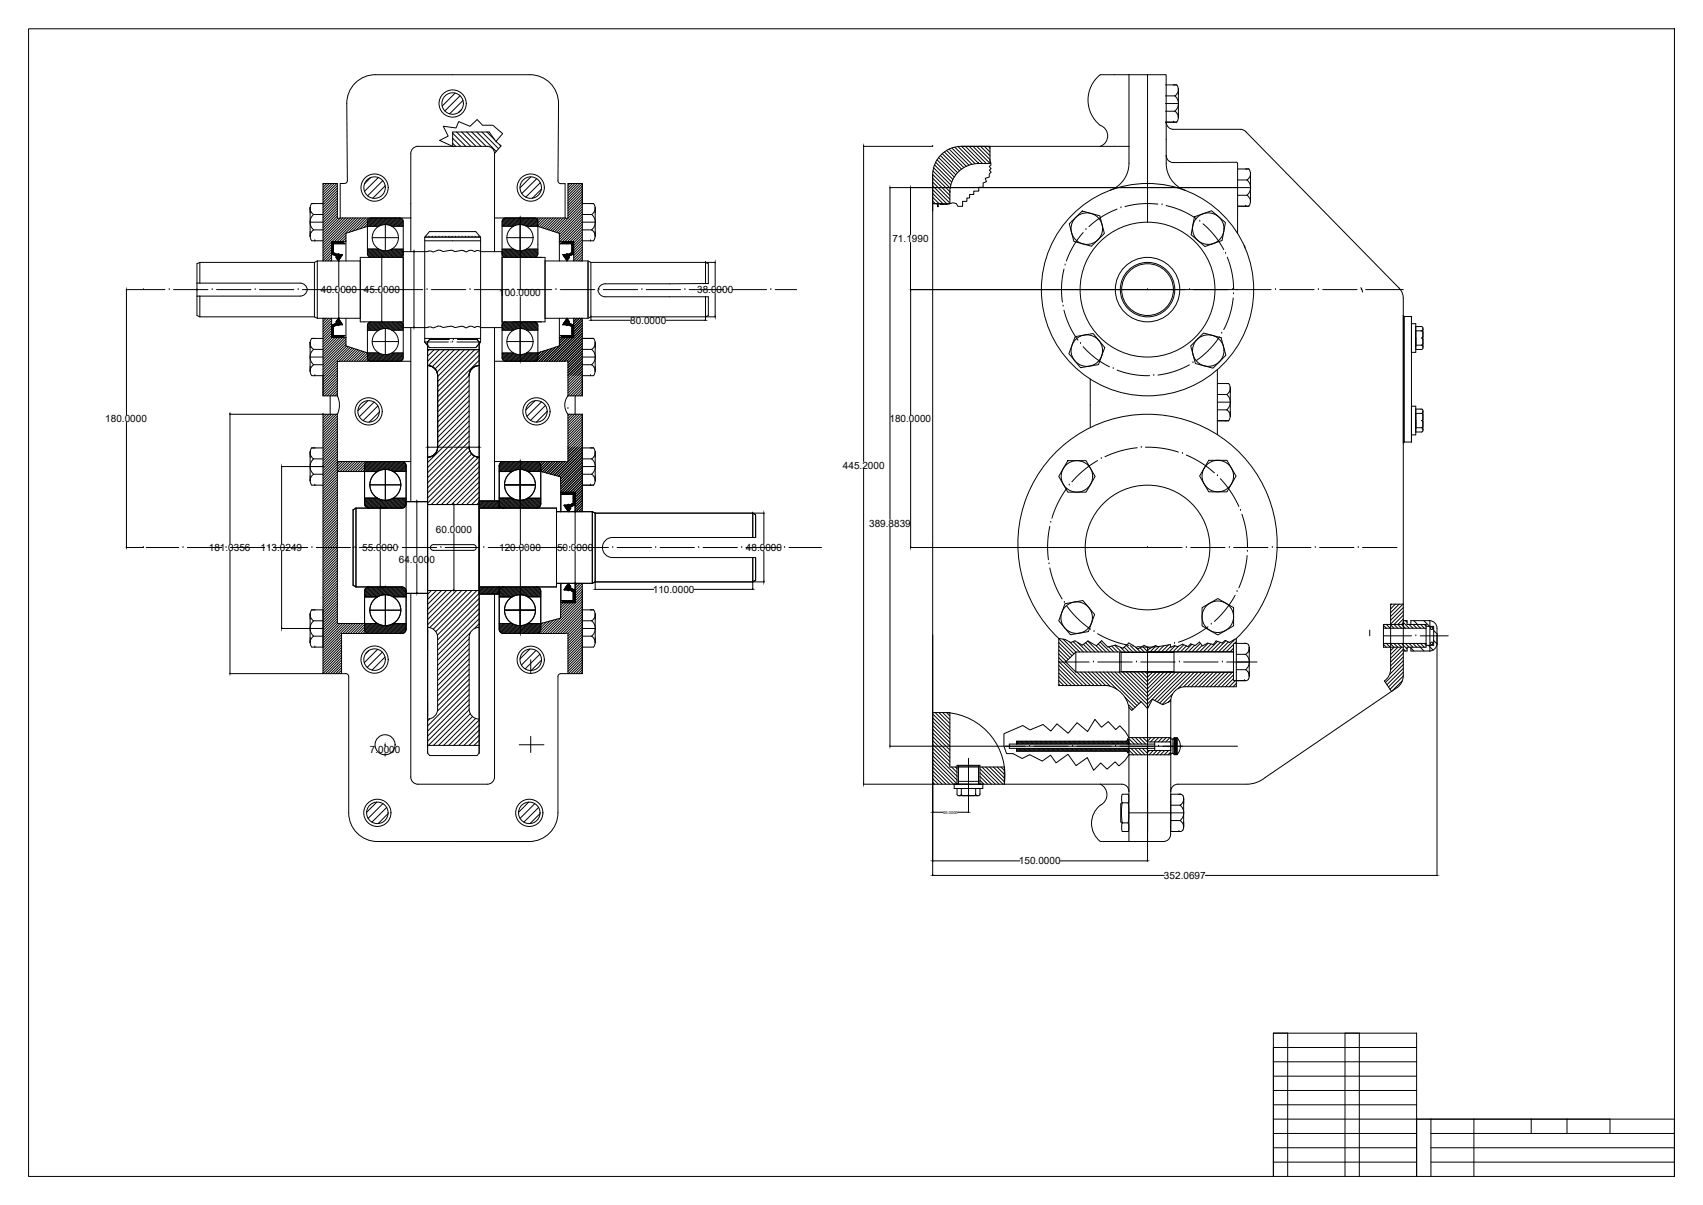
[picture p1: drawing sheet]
<svg xmlns="http://www.w3.org/2000/svg" width="1189mm" height="841mm" viewBox="0 0 1189 841" stroke-linecap="round" stroke-linejoin="round" font-family="sans-serif">
<defs><g id="words">
<g font-size="7">
<text x="623" y="169">71.1990</text>
<text x="224" y="205">40.0000</text>
<text x="254" y="205">45.0000</text>
<text x="348" y="207">100.0000</text>
<text x="487" y="205">38.0000</text>
<text x="440" y="226">80.0000</text>
<text x="73" y="295">180.0000</text>
<text x="621" y="295">180.0000</text>
<text x="588" y="327">445.2000</text>
<text x="607" y="368">389.8839</text>
<text x="304" y="372">60.0000</text>
<text x="146" y="385">181.0356</text>
<text x="182" y="385">113.0249</text>
<text x="253" y="385">55.0000</text>
<text x="348" y="385">120.0000</text>
<text x="389" y="385">50.0000</text>
<text x="521" y="385">48.0000</text>
<text x="278" y="393">64.0000</text>
<text x="456" y="414">110.0000</text>
<text x="258" y="526">7.0000</text>
<text x="711" y="603">150.0000</text>
<text x="813" y="613">352.0697</text>
</g>
<text font-size="2.8" x="659" y="568">25.0000</text>
<g font-size=".3">
<text x="289" y="202">53.0000</text>
<text x="316" y="312">36.0000</text>
</g>
</g></defs>
<!-- layer: 0 -->
<g fill="none" stroke="#000" stroke-width=".7">
<path d="M801 52v103M814 59h7a5 5 0 0 1-1 8M819 59h1M318 65l-9 9M321 67l-10 10M322 76l-2 3M323 70l-9 9M814 72h9M814 67h6M814 78h6M820 78a5 5 0 0 1 1 7h-7M820 67a7 7 0 0 1 0 11"/>
<path d="M823 62v20M316 96l6 6M316 93l9 9M319 92l10 10M322 92l10 10M326 92l10 10M329 92l10 10M333 92l13 14M336 92l12 12M340 92l5 6M346 99l-4-7h-26v10l-9-4 6-3-4-7 9 1 2-4 8 3 5-5 4 4h7l7 6-5 6 4 3-5 5M768 87a23 23 0 0 1 0-35h20v62a20 20 0 0 1-13 19"/>
<path d="M768 88a8 8 0 0 1 5 7 8 8 0 0 1-5 7h20M814 97v17a20 20 0 0 0 13 19M819 85h.1M316 100l2 2M345 107v69M345 107a5 5 0 0 0-5-5h-48a5 5 0 0 0-5 5v69M349 101l1 1M603 102h48M603 102v220M651 119l12 12M652 117l12 12M652 115l12 12"/>
<path d="M653 113l12 12M654 112l12 12M655 110l12 12M656 109l12 12M658 107l12 12M659 106l12 12M661 105l12 12M663 104l12 12M664 103l12 12M666 103l13 12M669 102l12 12M671 102l12 12"/>
<path d="M674 102l12 12M677 102l12 12M679 102l12 12M682 102l9 9M683 114a20 20 0 0 0-20 20M683 114h.1M685 102l6 7M687 102l4 4M690 102l1 1M691 102v12h-8M814 108l1 4 4 1 45 1v49M864 118h8a5 5 0 0 1-2 8"/>
<path d="M869 118h1M226 128v1M228 128l-2 3M230 128l-4 4M232 128l-6 6M233 128l-7 8M235 128l-9 10M236 130l-10 10M236 131l-10 10M236 133l-10 10M236 135l-10 10M236 137l-10 10"/>
<path d="M236 138l-10 10M240 128h-2v24M259 124l-4 4M264 124l-10 10M267 126l-10 11M269 130l-9 8M371 123l-8 8M375 125l-11 10M377 128l-10 10M378 132l-6 6M392 128h2v24h-49M398 128l-2 1"/>
<path d="M400 128l-4 3M401 128l-5 5M403 128l-7 7M405 128l-9 8M406 128l-10 10M406 130l-10 10M406 132l-10 10M406 134l-10 10M406 135l-10 10M406 137l-10 10M406 139l-10 10M621 131h252"/>
<path d="M621 131v231M636 131v33M651 138l5 4M651 135l7 7M651 132l10 10M651 130l12 12M651 127l12 12M651 124l12 12M651 122l12 12M663 134h.1M663 134v8h-2M864 126h6"/>
<path d="M864 136h6M870 126a7 7 0 0 1 0 10 5 5 0 0 1 2 8h-8M873 121v20M217 145v20M217 155h9M219 150h7M219 150a7 7 0 0 0 0 10M219 142h1M226 142h-8a5 5 0 0 0 1 8M236 140l-10 10M236 142l-10 10M236 144l-10 10"/>
<path d="M236 145l-10 10M236 147l-10 10M236 149l-10 10M236 151l-10 10M236 152v-24h-10v54M236 152l-10 11M239 152l-13 14M241 152l-15 16M243 152l-17 18M245 152l-19 19M246 152l-20 21M248 152l-16 17"/>
<path d="M250 152l-16 17M252 152l-17 17M254 152l-11 10M255 152l-9 9M257 155v22M257 154l-6 6M257 152l-8 9M259 152l-2 2M259 152h.1M259 152l-2 1-1 2M260 152l-3 3M260 152l-6 7"/>
<path d="M261 152l-4 5M262 152l-5 6M263 152l-6 6M264 152l-6 6M265 152l-6 6M266 152l-6 6M267 152l-6 6M268 152l-6 6M268 152l-5 6M269 152l-6 6M270 152l-6 6h-7l-15 5v19M271 152l-5 5"/>
<path d="M272 152l-5 5M273 152l-5 5M273 158l6-6 2 2v96M274 158h7M274 152l-5 5M275 152l-5 5M275 152l-4 5M276 152l-5 5M277 152l-5 5M278 152l-5 6M280 152l-6 6M280 153l-5 5"/>
<path d="M281 153l-5 5M281 153l-4 5M281 154l-3 4M281 155l-2 3M281 156l-2 2M281 157l-1 1M281 158h.1M287 152h-49l-12 12M351 158h7M351 155v95M352 152l-1 2M353 152l-2 1-1 2"/>
<path d="M353 152l-2 3M354 152l-3 4M355 152l-4 5M356 152l-5 6M357 152l-6 6M358 152l-6 6M359 152l-6 6M359 152l-5 6M360 152l-5 6M361 152l-6 6M362 152l-6 6M363 152l-6 6"/>
<path d="M363 152v50M364 152l-6 6M365 152l-6 5M366 152l-5 5M367 152l-5 5M367 152l-4 5M368 158h8l14 5v19M368 152l-4 5M369 152l-5 5M370 152l-5 5M371 152l-5 5M372 152l-5 5"/>
<path d="M373 152l-6 6M373 152l2 1 1 2M374 152l-6 6M374 152l-5 6M375 153l-6 5M375 153l-5 5M375 154l-4 4M376 155l-4 3M376 156l-2 2M376 157l-1 1M376 155v22M376 152l-1 1"/>
<path d="M377 152l-2 2M379 152l-6 6M381 152l-5 5M383 152l-7 6M384 152l-6 7M386 152l-7 7M388 152l-8 8M390 152l-8 8M391 152l-8 8M393 152l-9 9M395 152l-9 9M396 152v-24h10v54"/>
<path d="M406 142h8a5 5 0 0 1-1 8M406 141l-10 10M406 142l-19 20M406 144l-18 18M406 146l-16 17M406 148l-16 16M406 149l-16 16M406 151l-16 16M406 153l-15 16M406 155l-13 14M406 157l-12 12M406 158l-10 11"/>
<path d="M406 155h10M406 150h7M412 142h.1M413 150a7 7 0 0 1 0 10M416 145v20M651 140l2 2M746 156l10-9 12 4 3 12-9 9-12-4zM834 151l12-4 9 8-2 13-12 4-9-8zM870 144h.1M219 160a5 5 0 0 0-1 8h8M219 160h7M220 168h.1"/>
<path d="M232 172l-6 6M232 174l-6 6M232 176l-6 6M232 178l-5 4M232 179l-3 3M232 169l2 1M232 177l1 1M232 176l2 2M232 175l1 1M232 174l1 1M232 173l1 1M232 172l1 2"/>
<path d="M232 171l1 2M232 170l1 1M233 172l-1-1-6 6M233 171l-1 1M233 172l-1 1M233 173l-1 1M233 173l-1 2M233 174l-1 2M233 175l-1 1M233 176l-1 1 3 2M233 170v6l2 2M233 170l-1-1-6 6"/>
<path d="M233 176l4 5M233 177l-1 1M233 170l2-1 1 1M234 177l-1 1M234 170l2-1 1 1M235 177v1v1M235 180l1 2M235 179l2 2M235 170l-2-1-1 1M235 177l-1 1M235 170l2-1 1 1M236 170l-2-1-2 2"/>
<path d="M236 178l-1 2M236 170l2-1 1 1M236 179l2 1M236 179l-1 1M237 178l1 2M237 170l1-1 2 1M237 178h2M237 178l1 1M237 178h.1M238 178l1 1M238 178l-3 3M239 178h.1"/>
<path d="M239 169l2 1h-8M239 169l-1 1M239 178l-3 3M239 178l-3 4-1-2v-1M240 169l-1 1M240 170h.1M240 170h1M242 164l-5 5M242 166l-3 3M242 168l-1 1M242 169h-10v13M256 177l1 2 2 1"/>
<path d="M257 177l3 3M257 176l3 4M257 175l4 5M257 174l5 6M257 174h7M257 178l2 2M257 174l6 6M258 174l6 6M259 174l6 6M260 174l6 6M261 174l6 6M262 174l5 6"/>
<path d="M263 174l5 6M263 174l6 6M264 174l6 6M266 174l5 6M267 180v19M267 175l5 5M268 175l5 5M269 175l5 5M270 175l5 5M271 175l4 5M271 175l5 5M272 175l5 5"/>
<path d="M273 174l5 6M273 174l6 6 2-1v-2M274 174h7M274 174l6 6M275 174l5 5M276 174l5 5M277 174l4 4M278 174l3 4M278 174l3 3M279 174l2 2M280 174l1 1M281 174h.1"/>
<path d="M281 180h-29v45h29M289 176v26M297 168h39M300 162h32l4 4v73l-4 4h-32l-3-4v-73zM315 166h.1M324 175l1 1 4-1a5 5 0 0 0 5 0l2 1h15M324 175h-2l-4 1-3-1-6 1-3-1-4 1-2-1-2 1h-17M350 177l1 2 2 1M351 177l2 3M351 176l3 4M351 175l4 5M351 174l5 6"/>
<path d="M351 180h29v45h-29M351 174h7M351 178l1 2M351 174l6 6M352 174l6 6M353 174l6 6M354 174l5 6M354 174l6 6M355 174l6 6M356 174l6 6M357 174l6 6M358 174l6 6"/>
<path d="M359 174l6 6M361 175l5 5M362 175l4 5M363 175l4 5M364 175l4 5M364 175l5 5M365 175l5 5M366 175l5 5M366 174l6 6M367 174l6 6M368 174l5 6M369 174l5 5"/>
<path d="M370 174l5 5M371 174l4 4M372 174l4 3M373 174l3 2M374 174l2 1M375 174l1 1M376 177l-1 2-2 1M376 174h-8M390 169h10v13M391 170h.1M391 170h8M392 170h.1"/>
<path d="M392 170l1-1 1 1M392 169l1 1M393 170l1-1 2 1M393 178h.1M393 169l2 1M393 178l4 3M393 169l-2 1M393 170l2-1 1 1M394 179l2 2M394 178h-1M394 179l2 3 1-2M394 178l3 2"/>
<path d="M394 170l2-1 1 1M395 178l-1 1M395 178h-2l1 1M395 170l2-1 1 1M395 179l-1 1M396 170l2-1 1 1M396 179l1 1M397 178v1M397 170l1-1 2 2M397 177l1 1M397 179l-2 2M398 177l1 1"/>
<path d="M398 177l-3 3M398 177l2 1M399 176l1 1M399 170v6l-2 2 1 1M399 175l1 1M399 174l1 1M399 173l1 1M399 172l1 1M399 171l1 1M399 170l1 2M400 170l-1-1-1 1M400 169l-1 1"/>
<path d="M400 169l-1 2M400 170l-1 1M400 171l-1 1M400 172l-1 1M400 173l-1 1M400 174l-1 1M400 175l-1 1M400 175l-5 6M400 176l-1 2M400 177l-3 2v1M406 160l-8 9M406 162l-6 7"/>
<path d="M406 164l-6 6M406 165l-6 6M406 167l-6 6M406 169l-6 6M406 171l-6 6M406 172l-6 6M406 174l-6 6M406 176l-6 6M406 178l-4 4M406 179l-2 3M406 160h7M412 168h.1"/>
<path d="M413 160a5 5 0 0 1 1 8h-8M636 169v33M869 171v2M140 183l-2 1v14h72a5 5 0 0 1 4 4 5 5 0 0 1-4 5h-72v13l2 1M140 183v15M140 183h80M220 183v38M222 182h30M222 182l-2 1M222 182v40M232 181l-1 1M236 182v17"/>
<path d="M237 180l-1 2M380 182h30M395 182h1M396 181v1M406 181v1M410 182v40M410 182l2 1M412 183h87M412 183v41M492 198h-70a5 5 0 0 0-5 5 5 5 0 0 0 5 4h72v13l-2 1M492 183l2 1v14h-2zM499 183v16"/>
<path d="M88 202h12M88 202v87M140 207v14M236 205v17M267 205v19M289 202v26M363 207v45M492 207v17M499 205v16M635 202h229M636 202v87M950 201l1 3"/>
<path d="M140 221h80M217 239v20M219 236h1M220 221l2 1M222 222h30M226 236h-8a5 5 0 0 0 1 8M226 222v54h10M226 222v1M228 222l-2 2M230 222l-4 4M231 222l-5 6M232 224l-6 6"/>
<path d="M232 225l-6 6M232 227l-6 6M232 229l-6 6M232 231l-6 6M232 233l-6 6M232 222v14M232 235v1M232 233l2 3M232 232l1 2M232 231l1 2M232 231l1 1M232 230l1 1"/>
<path d="M232 229l1 1M232 228l1 1M232 236h10M232 236l-6 6M233 226l1 2M233 226l-1 2M233 228l-1 1M233 229l-1 1M233 230l-1 1M233 231l-1 1M233 232l-1 1M233 233l-1 1"/>
<path d="M233 233l-1 2M233 234l-1 2M233 236l-1-2-6 6M233 234l2 2M233 226l1 1M234 236l-8 8h-7M234 234l-2 2M234 226l1 1M234 234l2 2M234 226l-2 3M235 226v1M235 226l-3 1 1 1"/>
<path d="M235 225l1 1M235 234l-2 2M235 224l1 2 2-2M235 234l2 2M235 224l3 3M235 236l-9 10M235 227l-2 1v6h8l-2 2 1-2M236 223l3 4M236 234l-2 2M236 223l2 1M236 234l1 2M237 223l-2 2"/>
<path d="M237 234l-2 2M237 234l1 2M237 226v1M237 236l-11 11M237 224l-4 4-1-1M237 234l-1 2M238 234l1 1M238 225l-1 1M238 225l-1 2h2l-3-5-1 2v2M238 234l-1 2M239 234l1 1M239 226l-1 1"/>
<path d="M239 236l-13 13h-9M239 226v1M239 234l-1 2M240 234h1M241 236l-15 15M242 237l-16 16M242 238l-16 16M242 222v19l15 5h7l-5 6M257 231h.1M257 230v1M257 229l1 2M257 228l2 3"/>
<path d="M257 227l3 4M257 227v23M257 231h7M257 226l4 5M257 226l5 5M257 225l6 6M258 225l6 6M259 225l5 5M259 225h-2l-1 2M259 225l6 5M260 225l6 5M261 225l5 5"/>
<path d="M262 225l5 4M263 225l5 4M264 225l4 4M265 225l4 4M266 225l4 4M267 225l4 5M267 225l6 5M268 225l6 5M269 225l6 5M270 225l6 5M271 225l6 5M272 225l6 5"/>
<path d="M273 225l6 5M274 225l5 5M274 225l6 5M275 225l6 5M276 225l5 5M277 225l4 4M278 225l3 3M279 225h2v2l-2-2M280 225l1 1M281 230l-7 1M287 229v121M297 236h39"/>
<path d="M300 237l-1 2v287l1 1h33l2-1v-287l-2-2M315 239h.1M324 228l1 1 4-1a5 5 0 0 0 5 0l2 1h15M324 228h-2l-4 1-3-1-6 1-3-1-4 1-2-1-2 1h-17M345 229v121M351 230h.1M351 229l1 1M351 228l2 2M351 227l3 3M351 230h7M351 227l4 3M351 226l4 4"/>
<path d="M351 225l5 5M352 225l5 5M352 225l6 5M353 225h-2l-1 2M353 225l6 5M354 225l5 5M355 225l5 5M356 225l5 5M357 225l4 4M358 225l4 4M358 225l5 4M359 225l5 4"/>
<path d="M360 225l5 4M361 225l5 5M362 225l6 5M363 225l6 5M364 225l6 5M365 225l5 5M366 225l5 5M366 225l6 5M367 225l6 5M368 230h8M368 225l6 5M369 225l6 5"/>
<path d="M370 225l6 5M371 225l5 4M372 225l4 3M373 225l3 3M373 225h2l1 2v23l-1 2h-2M374 225l1 2M380 222h30M390 222v19l-14 5h-8M390 236h10M391 236h-1M391 234h.1M391 234l1 1"/>
<path d="M392 234v1M392 234l2 2M393 236l-3 2M393 227h2M393 227h.1M393 234l-1 1M393 226l1 1M393 234l2 2M394 226l1 1M394 234l-1 1M394 225l1 1M394 234l2 2"/>
<path d="M395 236l-5 4M395 224l3 3 1-1M395 234l-2 2M395 223l5 6M395 234l2 2M395 223l2 2M396 234l-2 2M396 222l1 1M396 234l1 2M396 222l-1 1M396 223l-3 3M396 236l-16 16"/>
<path d="M397 234l-2 2M397 227l2 1M397 223l-4 4M397 234l1 2M397 224l-3 3M397 227l1-1 2 2M397 224l-1 2M397 224v2l3 1M397 225v1M397 224l-1-2-3 5M397 234l-1 2M398 234l1 2"/>
<path d="M398 226l-1 1M398 236l-16 16M398 234l-1 2M399 234l1 2M399 228v6h-8l2 2M399 234l1 1M399 233l1 1M399 232l1 1M399 231l1 2M399 230l1 2M399 229l1 2M399 229l1 1"/>
<path d="M400 227l-1 1M400 236l-17 16M400 227h.1M400 222v14M400 227l-1 2M400 228l-1 2M400 229l-1 2M400 230l-1 1M400 231l-1 1M400 232l-1 1M400 233l-2 3M400 234l-1 2"/>
<path d="M400 235l-1 1M400 235v1M401 222l-1 1M403 222l-3 2M405 222l-5 4M406 222l-6 6M406 236h8a5 5 0 0 1-1 8M406 224l-6 6M406 225l-6 6M406 227l-6 6M406 229l-6 6M406 231l-21 21"/>
<path d="M406 233l-19 19M406 234l-17 18M406 236l-16 16M406 238l-14 14M406 240l-12 12M406 222v54h-10M412 236h.1M413 224h27M416 239v20M465 224h27M499 221h-87l-2 1M751 235l12-2 8 10-4 11-13 3-8-10z"/>
<path d="M840 232l12 4 4 12-9 9-12-3-4-13zM980 221v-1v89M980 221v88M980 221h5v88h-5M985 226h3v20h-3M988 228h4l1 1v14v1h-5M988 231h4M992 231l1 1M993 240l-1 1M993 230l-1 1M993 235l-1 1 1 1M219 244a7 7 0 0 0 0 11"/>
<path d="M219 255a5 5 0 0 0-1 7h8M219 255h7M235 252h2M236 253l-10 10M236 255l-10 10M236 257l-10 10M236 259l-10 10M236 252v24M238 252h49M242 240l-16 16M242 242l-16 16M243 242l-17 18"/>
<path d="M245 242l-19 20M246 243l-10 9M247 243l-9 9M249 244l-9 8M250 244l-8 8M251 245l-7 7M253 245l-8 7M254 245l-7 7M255 246l-6 6M256 250l1 1 2 1M257 246l-6 6M257 248l-4 4"/>
<path d="M257 250l-3 2M257 251l-1 1M257 246v1M258 252h.1M258 246l-1 2M259 246l-2 3M260 246l-3 4M261 246l-4 4M262 246l-5 5M263 246l-6 6M264 246l-6 6M265 247l-6 5"/>
<path d="M266 247l-6 5M266 247l-5 5M267 247l-5 5M268 247l-5 5M268 248l-4 4M269 248l-4 4M270 247l-4 5M271 247l-4 5M273 247l-6 5M274 246h7M274 246l-6 6M275 246l-6 6"/>
<path d="M276 246l-6 6M277 246l-6 6M278 246l-6 6M278 246l-5 6M279 246l-5 6M280 246l-6 6M281 246l-6 6M281 251l-1 1M281 250v1l-2 1M281 247l-5 5M281 248l-4 4M281 249l-3 3"/>
<path d="M281 250l-2 2M299 255a7 7 0 0 1 7 7v50a7 7 0 0 1-7 7M299 244h36M300 244l-1 1M303 244l-4 5M307 244l-8 8M310 244l-11 11M314 244l-12 12M317 244l-13 13M321 244l-16 16M324 244l-18 19M328 244l-22 22"/>
<path d="M331 244l-25 26M335 255a7 7 0 0 0-8 7M335 244l-29 29M335 248l-29 29M335 251l-29 29M345 252h49M350 250l1 1 2 1M351 246h7M351 246v1M352 246l-1 2M353 246l-2 3M354 246l-3 3"/>
<path d="M355 246l-4 4M355 246l-4 5M356 246l-5 5M357 246l-5 6M358 246l-6 6M359 246l-6 6M359 247l-5 5M360 247l-5 5M361 247l-5 5M361 247l-4 5M362 248l-4 4M363 248l-5 4"/>
<path d="M364 247l-5 5M365 247l-5 5M366 247l-5 5M368 246l-6 6M369 246l-6 6M370 246l-6 6M370 246l-5 6M371 246l-6 6M372 246l-6 6M373 246l-6 6M374 246l-6 6M375 246l-6 6"/>
<path d="M375 250l-1 2M376 247l-6 5M376 248l-4 4M377 246l-6 6M380 245l-7 7M383 244l-8 8M385 243l-9 9M388 242l-10 10M396 252v24M406 241l-10 11M406 243l-10 10M406 245l-10 10"/>
<path d="M406 247l-10 10M406 248l-10 10M406 250l-10 10M406 252l-10 10M406 254l-10 10M406 256l-10 10M406 257l-10 10M406 259l-10 10M406 249h10M406 244h7M406 255h7M413 255a5 5 0 0 1 1 7h-8"/>
<path d="M413 244a7 7 0 0 1 0 11M850 258v45M988 241h4M992 241l1 1M220 262h.1M230 276v13M236 276a15 15 0 0 1 0 13M236 260l-10 10M236 262l-10 10M236 264l-10 10M236 266l-10 10M236 267l-9 9"/>
<path d="M236 269l-8 7M236 271l-6 5M236 273l-4 3M236 274l-2 2M236 276h-1M257 280l-7 7M328 276l-22 22M328 262l-22 22M328 266l-22 22M328 269l-22 22M328 273l-22 22M328 280l-22 22"/>
<path d="M328 262v50M373 280l-6 6M396 276a10 10 0 0 0 0 13M406 261l-10 10M406 263l-10 10M406 264l-10 10M406 266l-10 10M406 268l-8 8M406 270l-6 6M406 271l-4 5v13M406 273l-3 3M406 275l-1 1"/>
<path d="M412 262h.1M761 265v33M850 268h8a5 5 0 0 1-2 7M850 275h6M855 268h1M856 275a7 7 0 0 1 0 11M859 270v21M88 295v87M160 289h76M161 289v90M226 289v181M226 289v1"/>
<path d="M228 289l-2 3M230 289l-4 4M231 289l-5 6M233 289l-7 8M235 289l-9 10M236 290l-10 10M236 292l-10 10M236 294l-10 10M236 296l-10 10M236 297l-10 10M236 299l-10 10M236 289v146"/>
<path d="M261 281l-10 10M264 283l-10 11M265 288l-7 7M328 283l-22 22M328 290l-22 22M328 297l-29 29M328 287l-22 22M328 294l-29 29M378 280l-10 11M381 283l-11 10M382 287l-8 8M396 285h.1"/>
<path d="M396 289v33M396 289h10M398 289l-2 1M399 289l-3 3M401 289l-5 5M403 289l-7 7M405 289l-9 8M406 289l-10 10M406 291l-10 10M406 293l-10 10M406 294l-10 10M406 296l-10 10"/>
<path d="M406 298l-10 10M406 300l-10 10M406 289v68M636 295v87M850 281h9M850 286h6M856 294h.1M856 286a5 5 0 0 1 2 8h-8M985 284h3v20h-3M988 286h4h1v15l-1 1h-4M988 299h4M988 289h4"/>
<path d="M992 299l1 1M992 289l1 1M993 298l-1 1M993 288l-1 1M993 293l-1 1 1 1M217 315v21M219 313h1M226 313h-8a5 5 0 0 0 1 7M236 301l-10 10M236 303l-10 10M236 305l-10 10M236 306l-10 10"/>
<path d="M236 308l-10 10M236 310l-10 10M236 312l-10 10M236 313l-10 10M236 315l-10 10M236 317l-10 10M236 319l-10 10M299 312h17M317 312h17M327 312a7 7 0 0 0 7 7M328 301l-29 29M328 304l-29 29"/>
<path d="M328 308l-29 29M328 312l-29 29M328 315l-29 29M329 317l-30 31M331 318l-32 33M334 319l-33 33M406 313h8a5 5 0 0 1-1 7M406 301l-10 10M406 303l-10 10M406 305l-10 10M406 307l-10 10M406 309l-10 10"/>
<path d="M406 310l-10 10M406 312l-19 20M406 314l-18 18M406 316l-16 16M406 317l-15 16M406 319l-15 15M412 313h.1M416 315v21M196 326h30M197 326v53M219 320h7M219 320a7 7 0 0 0 0 11"/>
<path d="M219 331a5 5 0 0 0-1 8h8M219 331h7M220 339h.1M236 320l-10 10M236 329l-10 10M236 331l-10 10M236 333l-10 10M236 336l-10 10M236 338l-10 10M236 340l-10 10M236 329h27M236 335l-10 10"/>
<path d="M237 322l-11 12M239 322l-13 14M241 322l-15 16M243 322l-7 7M244 322l-7 7M246 322l-7 7M248 322l-7 7M250 322l-7 7M251 322l-6 7M253 322l-7 7M255 325v27v2l3 1M255 326l-3 3"/>
<path d="M255 324l-5 5M255 322l-7 7M256 322l-1 2M257 322h.1M257 322l-2 3M258 322l-2 1-1 2M258 322l-3 4M259 322l-4 5M260 322l-7 7M261 322l-6 7M262 322l-7 7M263 322l-7 7"/>
<path d="M264 322l-7 7M265 322l-7 7M266 322l-7 7M267 322l-7 7M268 322l-7 7M269 322l-7 7M270 322l-7 7M271 322l-7 7M272 322l-6 6M273 322l-6 6M273 322l-5 6M274 322l-5 6"/>
<path d="M275 322l-5 6M276 322l-5 6M277 322l-6 6M278 322l-6 6M279 322l-6 6M280 322l-7 6M281 322l-7 7h9M282 322l-7 7M282 323l-6 6M283 323l-6 6M283 324l-5 5M283 324l-4 5"/>
<path d="M283 325v-2l-3-1-6 7M283 325v114v2l-3 1M283 326l-2 3M283 327l-1 2M283 328l-1 1M283 325l-3 4M287 322h-51l-10 10M335 322l-30 30M335 326l-27 26M335 329l-23 23M335 333l-20 19M335 336l-16 16"/>
<path d="M335 340l-13 12M345 322h49M349 325v30M350 323h-1M351 322l-2 3M351 322l-1 1-2 2M352 322l-3 4M353 322l-4 5M354 322l-5 5M355 322l-6 6M356 322l-7 7h8l7-7M356 322l-6 7"/>
<path d="M357 322l-7 7M358 322l-7 7M359 322l-7 7M360 322l-7 7M361 322l-7 7M362 322l-7 7M363 322l-7 7M363 322v57M364 322l-7 7M365 322l-6 6M366 322l-6 6M367 322l-5 6"/>
<path d="M368 322l-5 6M368 329h10l13 4M369 322l-6 6M370 322l-6 6M371 322l-6 6M372 322l-6 6M373 322l-6 6M374 322l-6 7M375 322l1 1 2 2v27M375 322l-7 7M375 322h.1M376 322l-7 7"/>
<path d="M376 323l-6 6M377 323l-6 6M377 322l-1 1M377 324l-5 5M377 324l-4 5M378 326l-4 3M378 327l-3 2M378 328l-2 1M379 322l-2 2M381 322l-8 7M382 322l-4 5M384 322l-7 7"/>
<path d="M386 322l-7 7M388 322l-8 8M389 322l-8 8M391 322l-8 8M391 333l1 11M393 322l-9 9M395 322l-9 9M406 321l-15 15M406 323l-15 15M406 324l-15 16M406 326l-15 15M406 328l-15 15"/>
<path d="M406 330l-13 14M406 332l-12 12-2 1M406 333l-10 11M406 335l-8 9M406 337l-6 7M406 326h10M406 320h7M406 331h7M412 339h.1M413 331a5 5 0 0 1 1 8h-8l-5 5M413 320a7 7 0 0 1 0 11M603 327v220"/>
<path d="M745 322h13l7 11-7 11h-13l-6-11zM844 321h13l6 11-6 11h-13l-7-11zM236 343l-10 10M236 345l-10 10M236 347l-10 10M236 350l-10 10M236 352l-10 10M236 354l-10 10M236 358l-10 10M236 349l-10 10M236 356l-10 10M236 342l-10 10"/>
<path d="M236 359l-10 10M249 355v55M249 355h32M249 355l-3 1v52l3 2M255 348h8M255 351l3 4M255 351l4 4M255 350l5 5M255 349l5 6M255 348l6 7M255 352l2 3M255 348l7 7"/>
<path d="M256 348l7 7M257 348l7 7M258 348l7 7M259 348l7 7M260 348l7 7M261 348l7 7M262 348l7 7M263 348l7 7M265 348l6 7M265 355v24M266 349l6 6M267 349l6 6"/>
<path d="M268 349l6 6M269 349l6 6M270 349l5 6M271 349l5 6M271 349l6 6M272 349l6 6M273 348l6 7M273 348l7 7M274 348l7 7M274 348h9M275 348l6 6M276 348l6 6"/>
<path d="M276 348l7 6M277 348l6 5M278 348l5 5M279 348l4 4M280 348l3 3M281 348l2 2M282 348l1 1M283 348v1M283 352v2l-3 1M283 350h16M291 350v38M299 352h36"/>
<path d="M317 352v15M335 343l-9 9M335 347l-6 5M335 350h14M335 350l-2 2M336 350l-1 1M337 350l-2 2M338 350l-3 3M339 350l-4 4M340 350l-5 5h53v55h-53M340 350l-5 5M341 350l-5 5"/>
<path d="M342 350l-5 5M343 350l-5 5M344 350l-5 5M345 350l-5 5M346 350l-5 5M347 350l-5 5M348 350l-5 5M348 352l1 2 2 1-2-3M349 351l3 4M349 349l5 6M349 354l-1 1M349 348h8"/>
<path d="M349 350l4 5M349 348l6 7M349 350l-5 5M349 351l-4 4M349 352l-3 3M349 353l-2 2M349 353l1 1M349 348l7 7M350 348l7 7M351 348l7 7M352 348l7 7M353 348l7 7"/>
<path d="M354 348l7 7M355 348l7 7M356 348l7 7M357 348l7 7M358 348l7 7M360 349l6 6M361 349l5 6M362 349l5 6M363 349l5 6M364 349l5 6M364 349l6 6M365 349l6 6"/>
<path d="M366 349l6 6M367 349l6 6M367 348l7 7M368 348l6 7M369 348l7 6M370 348l6 6M371 348l6 6M372 348l5 5M373 348l4 4M374 348l4 4M375 348l3 3M375 348l3 2"/>
<path d="M376 348l2 1M377 348h1M378 352l-1 2-2 1M378 348h-10l7 7M388 357h26M392 344h10v35M392 344v13M392 345h.1M392 345h8M393 345h.1M393 344l1 1M394 345l1-1 1 1"/>
<path d="M394 344l1 1M394 344l-1 1M394 353h.1M394 344l2 1M394 353l4 3M394 345l2-1 1 1M395 353h-1M395 353l3 2M395 345l2-1 1 1M396 353l-1 1 2 2M396 353h-2l3 4 1-2M396 353l-1 1"/>
<path d="M396 345l2-1 1 1M396 354l-1 1M397 345l2-1 1 1M397 354l1 1M397 356v1M398 353v1M398 345l1-1 3 2M398 352l1 1M398 354l-2 2 1 1M399 352l1 1M399 352l-3 3M399 352l2 1"/>
<path d="M400 351l1 1h1M400 345v6l-2 2 1 1M400 351l2 1M400 350l2 1M400 349l2 1M400 348l2 1M400 347l2 1M400 346l2 1M400 345l2 2M400 344l2 1M400 344l-1 1M402 344h-1l-1 1"/>
<path d="M402 344l-2 2M402 345l-2 1M402 346l-2 1M402 347l-2 1M402 348l-2 1M402 349l-2 1M402 350l-2 1M402 350l-6 6M402 351l-2 2M406 340l-4 5M406 342l-4 5M406 344l-4 5"/>
<path d="M406 346l-4 5M406 347l-4 5-4 2v1M406 349l-4 5M406 351l-4 5M406 353l-4 4M406 354l-2 3M406 356v1M414 357v50M414 357l2 1M416 358v54M416 358h117M533 358v21"/>
<path d="M236 363l-10 10M236 366l-10 10M236 368l-10 10M236 370l-10 10M236 373l-10 10M236 375l-10 10M236 377l-10 10M236 361l-10 10M236 365l-10 10M236 372l-10 10M236 379l-10 10M317 372v40"/>
<path d="M525 375v-17l2 1v16h-99a7 7 0 0 0-7 7 7 7 0 0 0 7 7h99v16l-2 1M621 368v153M88 382h12M161 385v85M197 385v53M236 381l-10 10M236 382l-10 10M236 384l-10 10M236 388l-10 10M236 389l-10 10M236 393l-10 10M236 395l-10 10"/>
<path d="M236 396l-10 10M236 400l-10 10M236 386l-10 10M236 391l-10 10M236 398l-10 10M265 385v24M291 393v21M301 381l1-1h28a2 2 0 0 1 2 2 2 2 0 0 1-2 2h-28a2 2 0 0 1-1-1 2 2 0 0 1 0-2zM363 385v57M402 385v36h-10M525 389v23M533 385v21"/>
<path d="M636 382h165M236 402l-10 10M236 404l-10 10M236 407l-10 10M236 409l-10 10M236 411l-10 10M236 414l-10 10M236 416l-10 10M236 418l-10 10M236 405l-10 10M236 412l-10 10M236 419l-10 10"/>
<path d="M249 410h32M255 416v1M255 415l1 2M255 414l2 3M255 413l3 4M255 417h8M255 412l4 5M255 412l5 5M255 411l6 6M256 410l6 7M256 410l7 7M257 410l7 6"/>
<path d="M258 410h-2l-1 3v26M258 410l6 6M259 410l6 6M260 410l6 6M261 410l5 5M261 410l6 5M262 410l6 5M263 410l6 5M264 410l6 5M265 410l6 5M266 410l6 5M267 410l6 6"/>
<path d="M268 410l7 7M269 410l6 7M269 410l7 7M270 410l7 7M271 410l7 7M272 410l7 7M273 410l7 7M274 410l7 7M275 410l7 7M276 410l7 7M277 410l6 7h-9M277 410l6 6"/>
<path d="M278 410l5 5M279 410l4 4M280 410l3 3M280 410l3 1v2M281 410l2 2M283 414h16M287 414v128a5 5 0 0 0 5 5h48a5 5 0 0 0 5-5v-127M301 412l-2 3M305 412l-6 6M308 412l-9 10M312 412l-13 13M315 412l-16 17"/>
<path d="M319 412l-20 20M322 412l-23 24M326 412l-26 26M329 412l-27 27M333 412l-29 29M335 414l-30 29M335 418l-29 29M335 415h14M335 410h.1M336 410l-1 1M337 410l-2 2h-36M338 410l-3 3"/>
<path d="M339 410l-4 4M340 410l-5 5M341 410l-5 5M342 410l-5 5M343 410l-5 5M344 415l5-5v29M344 410l-5 5M345 410l-5 5M346 410l-5 5M347 410l-5 5M348 410l-5 5M349 411l-5 4"/>
<path d="M349 416v1M349 415l1 2M349 414l2 3M349 414l3 3M349 413l3 4M349 417h8M349 411l-4 4M349 412l-3 3M349 413l-2 2M349 414l-1 1M349 412l4 5M349 411l5 6"/>
<path d="M349 411l6 6M350 410l6 7M350 410l7 7M351 410l7 7M351 410h-1l-2 3M352 410l6 6M353 410l6 6M354 410l6 5M355 410l6 5M356 410l6 5M357 410l5 5M358 410l5 5"/>
<path d="M359 410l5 5M360 410l5 5M360 410l7 6M361 410l7 6M362 410l7 7M363 410l7 7M364 410l7 7M365 410l7 7M366 410l7 7M367 410l7 7M368 410l6 7M368 417h10"/>
<path d="M368 410l7 7M369 410l7 7M370 410l7 7M371 410l7 6M372 410l6 5M373 410l5 4M374 410l4 3M375 410h1l2 3zM376 410l1 1M378 413v26l-1 2-2 1M388 407h26M392 407v14"/>
<path d="M393 419l1 1M394 419l1 2M394 419l-1 1M394 411v1M394 419l2 2M395 410l1 2M395 419l-1 1M395 410l1 1M395 409l2 2M395 419l2 2-6 5M396 419l-2 2M396 409l3 4 1-1"/>
<path d="M396 412h.1M396 408l6 6M396 419l2 2M396 408l2 2M396 419l-5 5M397 407v1l-2 2M397 407l1 2v2l3 1M397 407l-3 5h2M397 407v1M398 408l-4 4M398 412h.1M398 409l-3 3-1-1"/>
<path d="M398 419l2 2M398 419l-1 2M398 409l-1 2M398 410v1M399 411l-1 1 2 1v6h-8l2 2M399 412l1-1 2 2M399 419l1 2M399 419l-1 2M399 411l-1 1M400 419l1 2M400 419l-2 2M400 419l2 1"/>
<path d="M400 418l2 1M400 417l2 1M400 416l2 1M400 415l2 1M400 414l2 2M400 413l2 2M401 412l-1 1M402 413l-2 1M402 414l-2 1M402 415l-2 1M402 417l-2 1M402 418l-3 3"/>
<path d="M403 407l-1 2M405 407l-3 4M406 407l-6 7M406 409l-4 5M406 411l-6 6M406 413l-6 6M406 414l-15 16M406 416l-25 26M406 407v63h-10v-28l10-10M406 418l-24 24M406 420l-22 22M416 411h40"/>
<path d="M485 411h40M533 406h-117l-2 1M196 439h30M217 428v21M219 433h7M219 433a7 7 0 0 0 0 11M219 426h1M226 426h-8a5 5 0 0 0 1 7M236 421l-10 10M236 423l-10 10M236 425l-10 10M236 428l-10 10"/>
<path d="M236 430l-10 10M236 432l-10 10M236 435h27M236 427l-10 10M236 434l-10 10M236 435l-10 10M237 435l-11 12M239 435l-13 14M241 435l-15 16M243 435l-17 17M245 435l-19 19M246 435l-7 7"/>
<path d="M248 435l-7 7M250 435l-7 7M252 435l-7 7M253 435l-7 7M255 439v2l3 1M255 438l-5 4M255 439l-3 3M255 435l-7 7M256 435l-1 1M257 435l-2 2M258 435l-3 3M258 435l-3 4"/>
<path d="M259 435l-4 5M260 435l-5 6M261 435l-6 6M262 435l-6 7M263 435l-7 7M264 435l-7 7M264 436l-6 6M265 436l-6 6M266 436l-7 6M266 436l-6 6M267 436l-6 6M268 437l-6 5"/>
<path d="M268 437l-5 5M269 437l-5 5M270 437l-5 5M271 436l-5 6M273 436l-6 6M274 435l-7 7M274 435h9M275 435l-7 7M276 435l-7 7M277 435l-7 7M278 435l-7 7M279 435l-7 7"/>
<path d="M280 435l-7 7M281 435l-7 7M281 435l-6 7M282 435l-7 7M283 435l-7 7M283 436l-6 6M283 437l-5 5M283 438l-4 4M283 438l-3 4M283 439l-2 3h-43v28M299 438a7 7 0 0 1 7 7v50a7 7 0 0 1-7 7M334 438a7 7 0 0 0-7 7"/>
<path d="M335 421l-29 29M335 425l-29 29M335 428l-29 29M335 432l-29 29M335 435l-4 4M348 439l1 2 2 1M349 435h8l-6 7M350 435l-1 1M350 435l-1 2M351 435l-2 3M352 435l-3 4M353 435l-4 5"/>
<path d="M354 435l-5 5M355 435l-6 6M356 435l-6 6M357 435l-7 7M358 435l-7 7M359 436l-7 6M359 436l-6 6M360 436l-6 6M361 436l-6 6M361 437l-5 5M362 437l-5 5M363 437l-5 5"/>
<path d="M364 437l-6 5M365 436l-6 6M366 436l-6 6M368 436l-7 6M369 435l-7 7M370 435l-7 7M371 435l-7 7M372 435l-7 7M372 435l-6 7M373 435l-7 7M374 435l-7 7M375 435l-7 7"/>
<path d="M376 435l-7 7M377 435l-7 7M378 435l-7 7M378 437l-5 5M378 439l-4 3M379 435l-7 7M381 434l-8 8M384 433l-9 9M386 433l-9 9M389 432l-10 10M392 421l-1 10-13 4h-10M393 421l-2 1"/>
<path d="M396 421l1-2 2 2-8 7M402 420l-1 1M406 426h8a5 5 0 0 1-1 7M406 423l-18 19M406 430l-11 12M406 437l-10 10M406 421l-20 21M406 425l-17 17M406 427l-15 15M406 429l-13 13M406 434l-10 10M406 436l-10 10"/>
<path d="M406 439l-10 10M406 439h10M406 433h7M412 426h.1M413 433a7 7 0 0 1 0 11M416 428v21M743 421l13-2 8 10-4 12-13 2-8-10zM839 424l11-6 11 6v13l-11 6-11-6zM956 440v4M966 436l2 2M966 438h30M968 436l2 2"/>
<path d="M970 436l3 2M971 422h.1M974 422l-3 3M977 422l-6 6M979 422l-8 8M980 422h-9v45a10 10 0 0 1-5 8l5 8M980 435l-2 1 3 2M980 434l4 4M980 429l-7 7 3 2M980 432l-4 4 2 2M980 424l-9 9M980 427l-9 9"/>
<path d="M981 433l1 1M984 436l2 2M985 436v-3h13v21h-13v-2M986 436l3 2M987 433l3 3M989 436l3 2M992 436l2 2M994 433l4 4M994 436l2 1M996 437h5v13h-5M998 433a5 5 0 0 1 5 5v173M219 444a5 5 0 0 0-1 8h8"/>
<path d="M219 444h7M220 452h.1M238 443l-12 13M238 448l-12 13M238 450l-12 13M238 454l-12 13M238 455l-12 13M238 457l-12 13M238 447l-12 12M238 445l-12 13M238 452l-12 13M238 459l-11 11"/>
<path d="M255 441l-2 1M256 442h-1M257 442h.1M257 454l-2 2M264 453l-10 10M267 455l-11 11M269 459l-9 9M283 441l-1 1M328 446l-22 22M328 449l-22 22M328 453l-22 22M328 456l-22 22"/>
<path d="M328 445v50M328 441l-22 23M351 442h43M370 453l-7 7M374 454l-10 10M377 457l-10 10M406 444l-10 10M406 441l-10 10M406 443l-10 10M406 446l-10 10M406 448l-10 10M406 450l-10 10"/>
<path d="M406 453l-10 10M406 455l-10 10M406 457l-10 10M406 459l-10 10M406 444h7M413 444a5 5 0 0 1 1 8h-8l-10 10M651 444v167M739 446a91 91 0 0 1-3-130 91 91 0 0 1 130 0 91 91 0 0 1-3 130M739 459l20 19M739 456l5 6M739 454l7 6M739 451l8 8"/>
<path d="M739 448l9 10M739 446l11 10M739 446v32h34M739 446h5l3 2 3-1 6 3 4-3 5 4 4-4 4 5 6-2 5 2 4-3 7 4 4-3 4 3M742 446l9 9M747 448l7 7M749 448l7 7M751 455h110M751 455v14M751 455l-7 7 7 7M752 448l7 7M756 450l6 5"/>
<path d="M758 449l6 6M759 447l8 8M765 451l5 4M767 449l5 6M768 448l7 7M774 451l4 4M776 451l4 4M778 450l5 5M782 455v14M782 452l4 3M783 455h37v14h-37zM785 452l3 3"/>
<path d="M786 450l5 5M789 451l4 4M793 452l3 3M796 452l3 3M798 452l3 3h60M801 452h.1M801 455h.1M803 453l-2 1M806 451l-3 4M808 451h-1l-4 2M809 451l-3 4M812 451l-4 4"/>
<path d="M816 450l-5 5M817 451l-3 4M820 451l-4 4M823 451l-4 4M826 450l-4 5M828 451l-4 4M832 450l-5 5M834 450l-4 5M838 449l-6 6M839 450l-4 5M843 449l-6 6M845 449l-5 6"/>
<path d="M850 448l-7 7M852 448l-7 7M856 447l-8 8M858 448l-7 7M861 450l-5 5M861 452l-2 3M861 447h.1M862 446l-9 9M863 448l-1 1M863 446v33h-36M863 457h7M863 446l-5 2-3-1-2 2-4-2-2 3-4-1-3 2-3-3-3 3-3-2-2 2-3-1-4 1h-2l-3 1v-2"/>
<path d="M869 449h.1M870 457a7 7 0 0 1 0 10M870 457a4 4 0 0 0 2-4 4 4 0 0 0-2-4h-8l-1 1v25h9a4 4 0 0 0 2-4 4 4 0 0 0-2-4M872 452v20M966 450l2 2M966 449h30M968 449l2 3M970 449l3 3-2 2M973 449l3 3-5 5M976 449l2 3-7 7M978 449l4 4M980 452h-14v-16h14v-3h2v3h14v16h-14v2h-2"/>
<path d="M980 453l1 1M980 453l-9 9M980 456l-9 9M980 459l-9 8M981 449l3 3M984 449l2 3M985 452l2 2M986 449l3 3M989 449l3 3M991 452l3 2M992 449l2 3M994 449l2 1"/>
<path d="M997 450l4 4M1001 447l2 3M1001 440l2 3M1003 449a5 5 0 0 1-5 5M160 470h81M238 461l-9 9M238 462l-7 8M238 464l-5 6M238 468l-2 2M238 470h.1M238 466l-4 4M328 460l-22 22"/>
<path d="M328 467l-22 22M328 474l-23 22M328 464l-22 22M328 471l-22 22M328 478l-29 29M371 460v10M378 461l-7 7M391 470l-1 1v1M406 460l-9 10M406 462l-8 8M406 464l-6 6M406 466l-4 4"/>
<path d="M406 467l-2 3M406 469v1M739 462l17 16M739 478h1M739 475l4 3M739 472l6 6M739 470l9 8M739 467l12 11M739 464l14 14M751 469h110M752 469l9 9M754 469l10 9"/>
<path d="M757 469l10 9M760 469l9 9M762 469l10 9M765 469l10 10M768 469l12 12M770 469l24 23M773 469l22 22M773 478a19 19 0 0 1 15 16M776 469l20 21M778 469l23 23M781 469l20 20M784 469l17 18"/>
<path d="M786 469l15 15M789 469l12 12M792 469l9 10M794 469l7 7M797 469l4 4M800 469l1 2M801 469v132M801 469h60M802 469l-1 1M805 469l-4 4M807 469l-6 6M810 469l-9 9"/>
<path d="M812 469l-11 12M815 469l-14 14M818 469l-17 17M820 469l-19 20M823 469l-22 22M826 469l-20 20M827 479a10 10 0 0 0-10 10M828 469l-20 21M831 469l-21 22M834 469l-12 12M836 469l-10 10M839 469l-10 10"/>
<path d="M842 469l-10 10M844 469l-10 10M847 469l-10 10M850 469l-10 10M852 469l-10 10M855 469l-10 10M858 469l-10 10M860 469l-10 10M861 471l-8 8M861 474l-6 5M862 475l-4 4M863 477l-2 2"/>
<path d="M863 462h9M863 467h7M869 475h.1M979 475l-7 7M980 461l-10 10M980 464l-13 12M980 467l-12 11M980 469l-11 10M980 472l-10 9M327 495a7 7 0 0 0 7 7M328 481l-29 29M328 488l-29 29"/>
<path d="M328 485l-29 29M328 492l-29 28M328 495l-25 25M328 498l-22 22M651 497h12v38h38v12a44 44 0 0 0-40-50M651 498l12 12M653 497l10 11M655 497l8 8M658 497l5 5M661 497l2 3M785 487l7 7M788 492l3 3"/>
<path d="M802 493l-1 1M817 488l-2 2M817 489l-5 3-7-4-4 6-4-4-7 6-2-2v93h-20a16 16 0 0 1 2-27 8 8 0 0 0-2-13h16l3 2 1 3M817 489v63M819 484l-8 8M269 520v1M269 520h.1M300 502l-1 1M330 500l-20 20M332 501l-19 19M335 503l-18 17M335 506l-15 14"/>
<path d="M335 510l-11 10M335 513l-8 7M335 517l-4 3M362 520h18M371 514v11M651 520l12 11M651 517l12 12M651 514l12 12M651 512l12 12M651 509l12 12M651 506l12 12M651 504l12 12"/>
<path d="M651 501l12 12M710 518l1 1M710 517l2 2M711 517l2 2M712 517l2 2M713 517l2 2M714 517l2 2M715 517l2 2M716 517l2 2M717 517l2 2M718 517l2 2M719 517l2 2"/>
<path d="M720 517l2 2M721 517l2 2M722 517l2 2M723 517l2 2M724 517l2 2M725 517l2 2M726 517l2 2M727 517l2 2M728 517l2 2M729 517l2 2M730 517l2 2M731 517l2 2"/>
<path d="M732 517l2 2M733 517l2 2M734 517l2 2M735 517l2 2M736 517l2 2M737 517l2 2M738 517l2 2M739 517l2 2M740 517l2 2M741 517l2 2M742 517l2 2M743 517l2 2"/>
<path d="M744 517l2 2M745 517l2 2M746 517l2 2M747 517l2 2M748 517l2 2M749 517l2 2M750 517l2 2M751 517l2 2M752 517l2 2M753 517l2 2M754 517l2 2M754 517l3 2"/>
<path d="M755 517l2 2M756 517l2 2M757 517l2 2M758 517l2 2M759 517l2 2M760 517l2 2M761 517l2 2M762 517l2 2M763 517l2 2M764 517l2 2M765 517l2 2M766 517l2 2"/>
<path d="M767 517l2 2M768 517l2 2M769 517l2 2M770 517l2 2M771 517l2 2M772 517l2 2M773 517l2 2M774 517l2 2M775 517l2 2M776 517l2 2M777 517l2 2M778 517l2 2"/>
<path d="M779 517l2 2M780 517l2 2M781 517l2 2M782 517l2 2M783 517l2 2M784 517l2 2M785 517l2 2M786 517h-76v2M786 517l2 2M787 517l2 2M787 516l-1 1M787 516h.1"/>
<path d="M787 516l1 1M787 516h1M788 516l4 3M790 515l5 4M793 515l4 4M795 515l5 4M798 515l3 3M801 515h.1M801 518h16M804 515l-3 2M806 518v6M806 519h-101v3h101"/>
<path d="M806 515l-3 3M809 515l-3 3M811 515l-3 3M814 515l-3 3M817 515l-3 3M817 515h-29l-2-4-4-4-3 2-5-5-5 4-5-6-5 9-7-7-6 8-8-7-4 5-6-4-9 3-5-3-13 6v9l2 5h4l7 3 5-2 9 4 5-4 4 5 9-6 5 8 8-5 4 9 5-5 5 4 5-5 3 3 4-4 3-4h29M817 517l-1 1M817 516h2M819 516v10M820 515l-1 1M820 515v12M820 519l2 2"/>
<path d="M820 516l2 2M820 515h2M822 515a9 9 0 0 1 0 12M822 516l-2-1 2 2M822 515l-2 2 2 2M822 518l-2 2 2 2M822 516l-1-1-1 1M822 516l-2 2 2 2M822 517l-2 2M822 519l-2 2M822 520l-2 2 2 2M822 515v12"/>
<path d="M269 526v1M269 527h.1M299 520h35M621 521h243M651 538l9 9M651 535l12 12M651 533l15 14M651 530l17 17M651 527l17 17M651 525l17 17M651 522l12 12M664 535l4 4"/>
<path d="M667 535l1 2M684 539l8 8M684 537l11 10M685 535l12 12M688 535l12 12M691 535l10 11M693 535l8 8M696 535l5 5M699 535l2 3M710 522v2h76l-2-2M710 524h.1M710 523l1 1"/>
<path d="M710 522l2 2M711 522l2 2M712 522l2 2M713 522l2 2M714 522l2 2M715 522l2 2M716 522l2 2M717 522l2 2M718 522l2 2M719 522l2 2M720 522l2 2M721 522l2 2"/>
<path d="M722 522l2 2M723 522l2 2M724 522l2 2M725 522l2 2M726 522l2 2M727 522l2 2M728 522l2 2M729 522l2 2M730 522l2 2M731 522l2 2M732 522l2 2M733 522l2 2"/>
<path d="M734 522l2 2M735 522l2 2M736 522l2 2M737 522l2 2M738 522l2 2M739 522l2 2M740 522l2 2M741 522l2 2M742 522l2 2M743 522l2 2M744 522l2 2M745 522l2 2"/>
<path d="M746 522l2 2M747 522l2 2M748 522l2 2M749 522l2 2M750 522l2 2M751 522l2 2M752 522l2 2M753 522l2 2M754 522l2 2M755 522l2 2M756 522l2 2M757 522l2 2"/>
<path d="M758 522l2 2M759 522l2 2M760 522l2 2M761 522l2 2M762 522l2 2M763 522l2 2M764 522l2 2M765 522l2 2M766 522l2 2M767 522l2 2M768 522l2 2M769 522l2 2"/>
<path d="M770 522l2 2M771 522l2 2M772 522l2 2M773 522l2 2M774 522l2 2M775 522l2 2M776 522l2 2M777 522l2 2M778 522l2 2M779 522l2 2M780 522l2 2M781 522l2 2"/>
<path d="M782 522l2 2M783 522l2 2M785 522l3 3M786 522l2 2M786 524l1 1M787 522l4 5M787 525h.1M787 525h1M788 522v1M788 526l1 1M790 522l4 5M792 522l5 5"/>
<path d="M795 522l4 5M798 522l3 4M800 522l1 1M801 524h16M802 524l-1 1M805 524l-3 3M808 524l-3 3M810 524l-3 3M813 524l-3 3M816 524l-3 3M817 525l-2 2M817 526h2"/>
<path d="M819 526l1 1M820 523l2 2M820 525l1 2M820 521l2 2M820 527h2M822 521l-2 2M822 522l-2 2 2 2M822 523l-2 2M822 524l-2 2v1M822 525l-2 2M822 526l-1 1M822 527h.1"/>
<path d="M263 560l-7 7M369 560l-7 7M603 547h48M651 546l1 1M651 543l4 4M651 541l7 6M666 547h20v3h-20zM668 554l1 1M668 547v-13h16v13M668 550v4M669 555h14M669 547v-12h14v12"/>
<path d="M669 545h14M671 554l-1 1M671 550v4M671 554l1 1M675 555l1-1 1 1M676 547v20M681 554l1 1M681 550v4l-1 1M684 550v4l-1 1M684 547h.1M684 545l3 2M684 542l6 5"/>
<path d="M823 554h.1M826 556l-1-2h-8v13M826 556a5 5 0 0 1-2 6M826 557v20M267 561l-10 10M270 564l-10 10M271 568l-7 7M373 561l-10 10M376 564l-10 10M377 568l-7 7M651 567h8M669 567h7"/>
<path d="M783 560l-1 1v12l1 1M783 560v7v7M783 560h5M783 574h5M783 560v-3v-3h5v3v3M788 574v3v3h-5v-3v-3M788 560v7v7M788 560h.1M788 567h38M817 562h7M824 573a4 4 0 0 1 2 3 4 4 0 0 1-2 4h-7M824 562a7 7 0 0 1 0 11h-7"/>
<path d="M263 587h106M817 580v2M823 580h.1M651 601h61M651 611h162M740 601h61M841 611h162M889 731h100M899 721v100M939 721v100M949 721v100M889 751h100"/>
<path d="M889 741h100M889 771h100M889 761h100M889 781h280v40M889 791h100M999 781v40M999 791h170M1029 781v40M1069 781v10M1094 781v10M1124 781v10M889 811h100"/>
<path d="M889 801h100M999 811h170M999 801h170M889 821v-100h100v100"/>
<circle cx="316" cy="72" r="7"/>
<circle cx="316" cy="72" r="9"/>
<circle cx="261" cy="131" r="7"/>
<circle cx="261" cy="131" r="9"/>
<circle cx="370" cy="131" r="7"/>
<circle cx="370" cy="131" r="9"/>
<circle cx="759" cy="160" r="11"/>
<circle cx="843" cy="160" r="11"/>
<circle cx="236" cy="178" r=".8"/>
<circle cx="236" cy="178" r=".5"/>
<circle cx="269" cy="166" r="9"/>
<circle cx="363" cy="166" r="9"/>
<circle cx="396" cy="178" r=".8"/>
<circle cx="396" cy="178" r=".5"/>
<circle cx="801" cy="202" r="74"/>
<circle cx="801" cy="202" r="47"/>
<circle cx="801" cy="202" r="22"/>
<circle cx="801" cy="202" r="18"/>
<circle cx="801" cy="202" r="19"/>
<circle cx="236" cy="226" r=".8"/>
<circle cx="236" cy="226" r=".5"/>
<circle cx="269" cy="238" r="9"/>
<circle cx="363" cy="238" r="9"/>
<circle cx="396" cy="226" r=".8"/>
<circle cx="396" cy="226" r=".5"/>
<circle cx="759" cy="245" r="11"/>
<circle cx="843" cy="245" r="11"/>
<circle cx="257" cy="287" r="7"/>
<circle cx="257" cy="287" r="9"/>
<circle cx="374" cy="287" r="7"/>
<circle cx="374" cy="287" r="9"/>
<circle cx="269" cy="338" r="11"/>
<circle cx="363" cy="338" r="11"/>
<circle cx="752" cy="333" r="11"/>
<circle cx="850" cy="332" r="11"/>
<circle cx="397" cy="353" r=".8"/>
<circle cx="397" cy="353" r=".5"/>
<circle cx="801" cy="382" r="44"/>
<circle cx="397" cy="411" r=".8"/>
<circle cx="397" cy="411" r=".5"/>
<circle cx="269" cy="426" r="11"/>
<circle cx="363" cy="426" r="11"/>
<circle cx="752" cy="431" r="11"/>
<circle cx="850" cy="430" r="11"/>
<circle cx="1000" cy="438" r=".9"/>
<circle cx="1000" cy="449" r=".9"/>
<circle cx="261" cy="460" r="7"/>
<circle cx="261" cy="460" r="9"/>
<circle cx="370" cy="460" r="7"/>
<circle cx="370" cy="460" r="9"/>
<circle cx="269" cy="520" r="7"/>
<circle cx="263" cy="567" r="7"/>
<circle cx="263" cy="567" r="9"/>
<circle cx="369" cy="567" r="7"/>
<circle cx="369" cy="567" r="9"/>
</g>
<!-- layer: LPS -->
<g fill="none" stroke="#000" stroke-width=".7">
<path d="M236 152h2M269 157v18M363 157v18M394 152h2M260 166h18M297 166h.1M297 166h1M298 166h.1M298 166h1M299 166h.1M299 166h1M300 166h.1"/>
<path d="M300 166h1M301 166h.1M301 166h1M302 166h.1M302 166h1M303 166h.1M303 166h1M304 166h.1M304 166h1M305 166h.1M305 166h1M306 166h.1"/>
<path d="M306 166h1M307 166h.1M307 166h1M308 166h.1M308 166h1M309 166h.1M309 166h1M310 166h.1M310 166h1M311 166h.1M311 166h1M312 166h.1"/>
<path d="M312 166h1M313 166h.1M313 166h1M314 166h.1M314 166h1M315 166h.1M315 166h1M316 166h.1M316 166h1M317 166h.1M317 166h1M318 166h.1"/>
<path d="M318 166h1M319 166h.1M319 166h1M320 166h.1M320 166h1M321 166h.1M321 166h1M322 166h.1M322 166h1M323 166h.1M323 166h1M324 166h.1"/>
<path d="M324 166h1M325 166h.1M325 166h1M326 166h.1M326 166h1M327 166h.1M327 166h1M328 166h.1M328 166h1M329 166h.1M329 166h1M330 166h.1"/>
<path d="M330 166h1M331 166h.1M331 166h1M332 166h.1M332 166h1M333 166h.1M333 166h1M334 166h.1M334 166h1M335 166h.1M335 166h1M354 166h18"/>
<path d="M138 198v9M100 202h15M118 202h.1M121 202h24M148 202h.1M151 202h24M178 202h.1M181 202h24M208 202h.1M211 202h24M238 202h.1M241 202h24"/>
<path d="M268 202h.1M271 202h24M298 202h.1M301 202h24M328 202h.1M331 202h24M358 202h.1M361 202h24M388 202h.1M391 202h24M418 202h.1M421 202h24"/>
<path d="M448 202h.1M451 202h24M478 202h.1M481 202h24M508 202h.1M511 202h24M538 202h.1M541 202h15M801 202h26M830 202h.1M833 202h24M860 202h.1"/>
<path d="M863 202h24M890 202h.1M893 202h24M920 202h.1M923 202h24M950 202h.1M953 202h27M260 238h18M269 229v18M300 237h13M313 239h-16l2 3M316 239h.1"/>
<path d="M316 237h.1M319 239h17l-3 3M319 237h14M354 238h18M363 229v18M394 252h2M258 338h22M269 328v21M352 338h22M363 328v21M394 322h2M102 382h23"/>
<path d="M128 382h.1M131 382h24M158 382h.1M161 382h24M188 382h.1M191 382h24M218 382h.1M221 382h24M248 382h.1M251 382h24M278 382h.1M281 382h24"/>
<path d="M308 382h.1M311 382h24M338 382h.1M341 382h24M368 382h.1M371 382h24M398 382h.1M401 382h24M428 382h.1M431 382h24M458 382h.1M461 382h24"/>
<path d="M488 382h.1M491 382h24M518 382h.1M521 382h24M548 382h.1M551 382h23M801 382h24M828 382h.1M831 382h24M858 382h.1M861 382h24M888 382h.1"/>
<path d="M891 382h24M918 382h.1M921 382h24M948 382h.1M951 382h24M269 415v22M363 415v22M258 426h22M352 426h22M394 442h2M702 521h14M719 521h.1"/>
<path d="M722 521h24M749 521h.1M752 521h24M779 521h.1M782 521h24M809 521h.1M812 521h14"/>
</g>
<!-- layer: LCG -->
<g fill="none" stroke="#000" stroke-width=".7">
<path d="M20 20h1149v801h-1149zM788 52h26v45M814 85a5 5 0 0 0 5 5h47l3 1 108 110a10 10 0 0 1 3 7v264a10 10 0 0 1-5 8l-97 66-8 1h-48a5 5 0 0 0-5 5v28M603 102h.1M651 102h.1M671 102a20 20 0 0 0-20 20v425M671 102h97M240 128l2-1v-1v-54a20 20 0 0 1 20-20h108a20 20 0 0 1 20 20v54v2h2M363 152h.1M267 180h.1M289 176h.1M236 182h.1"/>
<path d="M492 183h.1M100 202h.1M801 202h.1M236 222h.1M267 225h.1M289 229h.1M412 221h.1M492 221h.1M492 224h.1M499 221h.1M363 252h.1M161 289h.1"/>
<path d="M226 289h.1M299 312h.1M335 312h.1M226 326h.1M363 322h.1M269 355h.1M291 350h.1M316 352h.1M402 357h.1M525 358h.1M88 382h.1M100 382h.1"/>
<path d="M636 382h.1M801 382h.1M265 410h.1M269 410h.1M291 414h.1M316 412h.1M317 412h.1M402 407h.1M416 406h.1M525 406h.1M525 411h.1M533 406h.1"/>
<path d="M197 439h.1M226 439h.1M363 442h.1M651 444h.1M1003 444h.1M226 470h.1M241 470l2 1v1v95a20 20 0 0 0 20 20h106a20 20 0 0 0 20-20M390 472v95M392 470h4M651 547h.1M651 547h117M676 547h.1"/>
<path d="M801 547h.1M651 567h.1M817 567v13M817 582l-1 3-3 2h-25M651 611h.1M801 601h.1"/>
</g>
<!-- layer: Layer1 -->
<g fill="none" stroke="#000" stroke-width=".7">
<path d="M671 102h20M691 112l1 3-1 1 1 2-1 1 1 1-1 1v3h-3l1 3-3 1v3h-3v2h-3v3h-3v2h-2v3h-3v3h-3l-1-2h-3l-4 1-5-1 2 1-3-1v2l-1-2h-3h10M780 146a60 60 0 0 0-20 12M783 145h.1M808 143a60 60 0 0 0-23 1M811 143h.1M814 143a60 60 0 0 1 21 10M838 154h.1M840 156l8 9 6 9M756 162l-6 9-6 11M758 160h.1M856 177h.1"/>
<path d="M857 179l3 12 1 11M743 188l-2 12 1 11M744 185h.1M742 214h.1M743 217a60 60 0 0 0 10 20M861 208a60 60 0 0 1-7 22M861 205h.1M754 240h.1M851 235a60 60 0 0 1-16 17M853 233h.1M756 242a60 60 0 0 0 18 14M777 257h.1"/>
<path d="M780 258l10 3 13 1M830 255l-10 4-12 3M833 253h.1M805 262h.1M794 313l-12 2-11 4M797 312h.1M800 312l11 1 12 3M825 316h.1M828 318l10 5 10 7M746 339h.1M766 321l-9 7-9 8M769 320h.1"/>
<path d="M850 332h.1M852 334l7 9 6 11M745 341l-6 10-5 11M866 356h.1M867 359l3 11 1 12M733 367l-2 11 1 13M734 365h.1M732 394h.1M733 396l3 11 5 11M871 388l-2 11-4 11M871 385h.1M862 415l-6 10-8 9"/>
<path d="M864 413h.1M743 420h.1M745 423l7 8 9 8M843 437l-9 6-11 5M846 436h.1M764 441h.1M766 442l10 5 12 3M791 451h.1M801 452v17M817 450l-11 1h-12M820 449h.1M863 455h.1"/>
<path d="M966 444h19M988 444h.1M991 444h20M739 462h21M763 462h.1M766 462h24M793 462h.1M796 462h24M823 462h.1M826 462h24M853 462h.1M856 462h22"/>
<path d="M863 469h.1M676 529v30"/>
</g>
<use href="#words"/>
</svg>
